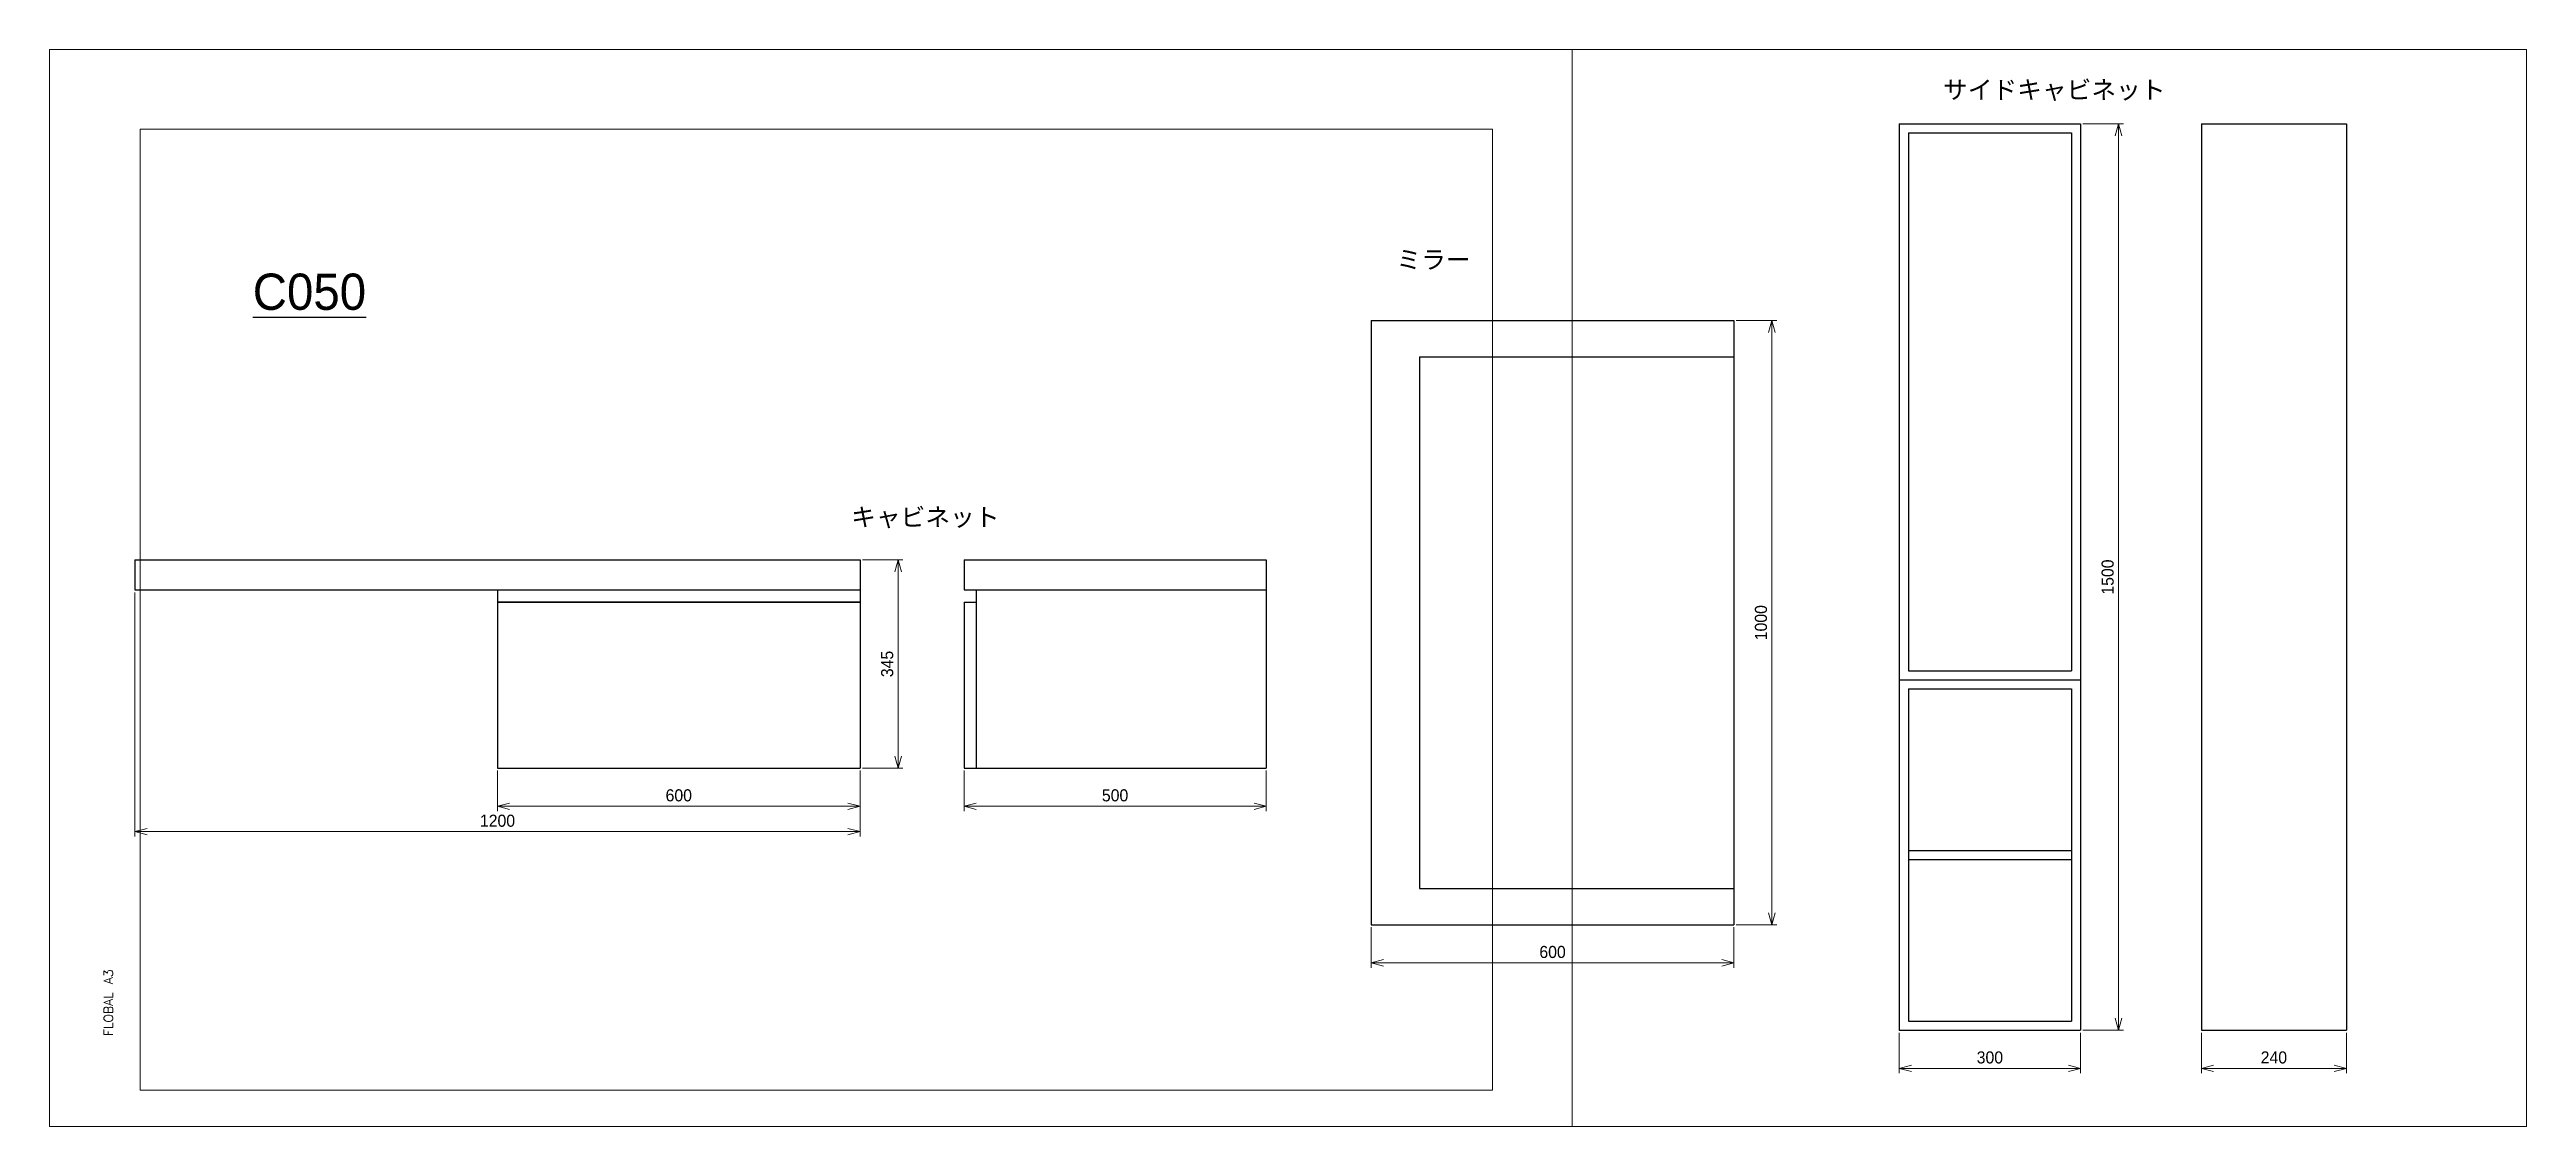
# Model space of a CAD drawing. Header units: millimetres. Extents: x 0 to 4099, y 0 to 1782.
import ezdxf

# ---------------------------------------------------------------- set-up
doc = ezdxf.new("R2010")
doc.units = ezdxf.units.MM
doc.header["$LTSCALE"] = 0.3
doc.layers.add('HOJO', color=8, linetype='Continuous', lineweight=13, plot=False)
doc.layers.add('実線', color=3, linetype='Continuous', lineweight=35)
doc.layers.add('寸法', color=2, linetype='Continuous', lineweight=18)
doc.styles.add('MS Pゴシック', font='')
doc.styles.get("Standard").update_dxf_attribs({"font": 'txt.shx', "bigfont": 'bigfont.shx'})
doc.styles.get('MS Pゴシック').set_extended_font_data('MS PGothic')
doc.dimstyles.new('MyDim S＝1：6', dxfattribs={"dimtxt": 2.5, "dimasz": 2.5, "dimexe": 1, "dimexo": 0.5, "dimgap": 1, "dimtad": 3, "dimdsep": 46, "dimtxsty": 'MS Pゴシック', "dimblk": 'OPEN30', "dimcen": 0, "dimclrd": 256, "dimclre": 256, "dimclrt": 256, "dimazin": 2, "dimtfac": 1, "dimtmove": 0, "dimatfit": 3, "dimldrblk": 'OPEN30', "dimfxl": 1, "dimlwd": 18, "dimlwe": 18, "dimarcsym": 0})

# ---------------------------------------------------------------- blocks, each defined once
blk = doc.blocks.new('_Open30')
at = {"color": 0, "lineweight": -2}
for p, q in [((-1, 0.27), (0, 0)), ((0, 0), (-1, -0.27)), ((0, 0), (-1, 0))]:
    blk.add_line(p, q, dxfattribs=at)
blk = doc.blocks.new('*D4')
at = {"layer": 'Defpoints', "color": 0, "ltscale": 6}
for p in [(741.4, 592.8), (1341.4, 592.8), (741.4, 529.8)]:
    blk.add_point(p, dxfattribs=at)
at = {"layer": '寸法', "lineweight": 18, "ltscale": 6}
for p, q in [((741.4, 588.8), (741.4, 521.8)), ((1341.4, 588.8), (1341.4, 521.8)), ((1321.4, 529.8), (761.4, 529.8))]:
    blk.add_line(p, q, dxfattribs=at)
at = {"layer": '寸法', "lineweight": 18, "ltscale": 6, "xscale": 20, "yscale": 20, "zscale": 20, "rotation": 180}
blk.add_blockref('_Open30', (741.4, 529.8), dxfattribs=at)
at = {"layer": '寸法', "lineweight": 18, "ltscale": 6, "xscale": 20, "yscale": 20, "zscale": 20}
blk.add_blockref('_Open30', (1341.4, 529.8), dxfattribs=at)
at = {"layer": '寸法', "ltscale": 6, "insert": (1041.4, 547.8), "char_height": 20, "attachment_point": 5, "style": 'MS Pゴシック'}
blk.add_mtext('600', dxfattribs=at)
blk = doc.blocks.new('*D3')
at = {"layer": 'Defpoints', "color": 0, "ltscale": 6}
for p in [(141.4, 887.8), (1341.4, 592.8), (141.4, 487.8)]:
    blk.add_point(p, dxfattribs=at)
at = {"layer": '寸法', "lineweight": 18, "ltscale": 6}
for p, q in [((141.4, 883.8), (141.4, 479.8)), ((1341.4, 588.8), (1341.4, 479.8)), ((1321.4, 487.8), (161.4, 487.8))]:
    blk.add_line(p, q, dxfattribs=at)
at = {"layer": '寸法', "lineweight": 18, "ltscale": 6, "xscale": 20, "yscale": 20, "zscale": 20, "rotation": 180}
blk.add_blockref('_Open30', (141.4, 487.8), dxfattribs=at)
at = {"layer": '寸法', "lineweight": 18, "ltscale": 6, "xscale": 20, "yscale": 20, "zscale": 20}
blk.add_blockref('_Open30', (1341.4, 487.8), dxfattribs=at)
at = {"layer": '寸法', "ltscale": 6, "insert": (741.4, 505.8), "char_height": 20, "attachment_point": 5, "style": 'MS Pゴシック'}
blk.add_mtext('1200', dxfattribs=at)
blk = doc.blocks.new('*D2')
at = {"layer": 'Defpoints', "color": 0, "ltscale": 6}
for p in [(1341.4, 937.8), (1341.4, 592.8), (1404.4, 592.8)]:
    blk.add_point(p, dxfattribs=at)
at = {"layer": '寸法', "lineweight": 18, "ltscale": 6}
for p, q in [((1345.4, 937.8), (1412.4, 937.8)), ((1404.4, 917.8), (1404.4, 612.8)), ((1345.4, 592.8), (1412.4, 592.8))]:
    blk.add_line(p, q, dxfattribs=at)
at = {"layer": '寸法', "lineweight": 18, "ltscale": 6, "xscale": 20, "yscale": 20, "zscale": 20}
for p, rotation in [((1404.4, 937.8), 90), ((1404.4, 592.8), 270)]:
    blk.add_blockref('_Open30', p, dxfattribs=dict(at, rotation=rotation))
at = {"layer": '寸法', "ltscale": 6, "insert": (1386.4, 765.3), "char_height": 20, "attachment_point": 5, "rotation": 90, "style": 'MS Pゴシック'}
blk.add_mtext('345', dxfattribs=at)
blk = doc.blocks.new('*D5')
at = {"layer": 'Defpoints', "color": 0, "ltscale": 6}
for p in [(1513.5, 592.8), (2013.5, 592.8), (1513.5, 529.8)]:
    blk.add_point(p, dxfattribs=at)
at = {"layer": '寸法', "lineweight": 18, "ltscale": 6}
for p, q in [((1513.5, 588.8), (1513.5, 521.8)), ((2013.5, 588.8), (2013.5, 521.8)), ((1993.5, 529.8), (1533.5, 529.8))]:
    blk.add_line(p, q, dxfattribs=at)
at = {"layer": '寸法', "lineweight": 18, "ltscale": 6, "xscale": 20, "yscale": 20, "zscale": 20, "rotation": 180}
blk.add_blockref('_Open30', (1513.5, 529.8), dxfattribs=at)
at = {"layer": '寸法', "lineweight": 18, "ltscale": 6, "xscale": 20, "yscale": 20, "zscale": 20}
blk.add_blockref('_Open30', (2013.5, 529.8), dxfattribs=at)
at = {"layer": '寸法', "ltscale": 6, "insert": (1763.5, 547.8), "char_height": 20, "attachment_point": 5, "style": 'MS Pゴシック'}
blk.add_mtext('500', dxfattribs=at)
blk = doc.blocks.new('*D7')
at = {"layer": 'Defpoints', "color": 0, "ltscale": 6}
for p in [(2787.5, 1333.6), (2787.5, 333.6), (2850.5, 333.6)]:
    blk.add_point(p, dxfattribs=at)
at = {"layer": '寸法', "lineweight": 18, "ltscale": 6}
for p, q in [((2791.5, 1333.6), (2858.5, 1333.6)), ((2850.5, 1313.6), (2850.5, 353.6)), ((2791.5, 333.6), (2858.5, 333.6))]:
    blk.add_line(p, q, dxfattribs=at)
at = {"layer": '寸法', "lineweight": 18, "ltscale": 6, "xscale": 20, "yscale": 20, "zscale": 20}
for p, rotation in [((2850.5, 1333.6), 90), ((2850.5, 333.6), 270)]:
    blk.add_blockref('_Open30', p, dxfattribs=dict(at, rotation=rotation))
at = {"layer": '寸法', "ltscale": 6, "insert": (2832.5, 833.6), "char_height": 20, "attachment_point": 5, "rotation": 90, "style": 'MS Pゴシック'}
blk.add_mtext('1000', dxfattribs=at)
blk = doc.blocks.new('*D6')
at = {"layer": 'Defpoints', "color": 0, "ltscale": 6}
for p in [(2187.5, 333.6), (2787.5, 333.6), (2787.5, 270.6)]:
    blk.add_point(p, dxfattribs=at)
at = {"layer": '寸法', "lineweight": 18, "ltscale": 6}
for p, q in [((2187.5, 329.6), (2187.5, 262.6)), ((2787.5, 329.6), (2787.5, 262.6)), ((2207.5, 270.6), (2767.5, 270.6))]:
    blk.add_line(p, q, dxfattribs=at)
at = {"layer": '寸法', "lineweight": 18, "ltscale": 6, "xscale": 20, "yscale": 20, "zscale": 20, "rotation": 180}
blk.add_blockref('_Open30', (2187.5, 270.6), dxfattribs=at)
at = {"layer": '寸法', "lineweight": 18, "ltscale": 6, "xscale": 20, "yscale": 20, "zscale": 20}
blk.add_blockref('_Open30', (2787.5, 270.6), dxfattribs=at)
at = {"layer": '寸法', "ltscale": 6, "insert": (2487.5, 288.6), "char_height": 20, "attachment_point": 5, "style": 'MS Pゴシック'}
blk.add_mtext('600', dxfattribs=at)
blk = doc.blocks.new('*D8')
at = {"layer": 'Defpoints', "color": 0, "ltscale": 6}
for p in [(3061.3, 159.1), (3361.3, 159.1), (3361.3, 96.1)]:
    blk.add_point(p, dxfattribs=at)
at = {"layer": '寸法', "lineweight": 18, "ltscale": 6}
for p, q in [((3061.3, 155.1), (3061.3, 88.1)), ((3361.3, 155.1), (3361.3, 88.1)), ((3081.3, 96.1), (3341.3, 96.1))]:
    blk.add_line(p, q, dxfattribs=at)
at = {"layer": '寸法', "lineweight": 18, "ltscale": 6, "xscale": 20, "yscale": 20, "zscale": 20, "rotation": 180}
blk.add_blockref('_Open30', (3061.3, 96.1), dxfattribs=at)
at = {"layer": '寸法', "lineweight": 18, "ltscale": 6, "xscale": 20, "yscale": 20, "zscale": 20}
blk.add_blockref('_Open30', (3361.3, 96.1), dxfattribs=at)
at = {"layer": '寸法', "ltscale": 6, "insert": (3211.3, 114.1), "char_height": 20, "attachment_point": 5, "style": 'MS Pゴシック'}
blk.add_mtext('300', dxfattribs=at)
blk = doc.blocks.new('*D9')
at = {"layer": 'Defpoints', "color": 0, "ltscale": 6}
for p in [(3561.3, 159.1), (3801.3, 159.1), (3801.3, 96.1)]:
    blk.add_point(p, dxfattribs=at)
at = {"layer": '寸法', "lineweight": 18, "ltscale": 6}
for p, q in [((3561.3, 155.1), (3561.3, 88.1)), ((3801.3, 155.1), (3801.3, 88.1)), ((3581.3, 96.1), (3781.3, 96.1))]:
    blk.add_line(p, q, dxfattribs=at)
at = {"layer": '寸法', "lineweight": 18, "ltscale": 6, "xscale": 20, "yscale": 20, "zscale": 20, "rotation": 180}
blk.add_blockref('_Open30', (3561.3, 96.1), dxfattribs=at)
at = {"layer": '寸法', "lineweight": 18, "ltscale": 6, "xscale": 20, "yscale": 20, "zscale": 20}
blk.add_blockref('_Open30', (3801.3, 96.1), dxfattribs=at)
at = {"layer": '寸法', "ltscale": 6, "insert": (3681.3, 114.1), "char_height": 20, "attachment_point": 5, "style": 'MS Pゴシック'}
blk.add_mtext('240', dxfattribs=at)
blk = doc.blocks.new('*D10')
at = {"layer": 'Defpoints', "color": 0, "ltscale": 6}
for p in [(3361.3, 1659.1), (3361.3, 159.1), (3424.3, 159.1)]:
    blk.add_point(p, dxfattribs=at)
at = {"layer": '寸法', "lineweight": 18, "ltscale": 6}
for p, q in [((3365.3, 1659.1), (3432.3, 1659.1)), ((3424.3, 1639.1), (3424.3, 179.1)), ((3365.3, 159.1), (3432.3, 159.1))]:
    blk.add_line(p, q, dxfattribs=at)
at = {"layer": '寸法', "lineweight": 18, "ltscale": 6, "xscale": 20, "yscale": 20, "zscale": 20}
for p, rotation in [((3424.3, 1659.1), 90), ((3424.3, 159.1), 270)]:
    blk.add_blockref('_Open30', p, dxfattribs=dict(at, rotation=rotation))
at = {"layer": '寸法', "ltscale": 6, "insert": (3406.3, 909.1), "char_height": 20, "attachment_point": 5, "rotation": 90, "style": 'MS Pゴシック'}
blk.add_mtext('1500', dxfattribs=at)

msp = doc.modelspace()

# ---------------------------------------------------------------- linework, layer by layer
at = {"ltscale": 6}
for p, q in [((3061.331, 1659.132), (3061.331, 159.132)), ((3061.331, 1659.132), (3361.331, 1659.132)), ((3076.331, 1644.132), (3076.331, 754.132)), ((3076.331, 1644.132), (3346.331, 1644.132)), ((3346.331, 1644.132), (3346.331, 754.132)), ((3361.331, 1659.132), (3361.331, 159.132)), ((3561.331, 1659.132), (3561.331, 159.132)), ((3561.331, 1659.132), (3801.331, 1659.132)), ((3801.331, 1659.132), (3801.331, 159.132)), ((2187.543, 1333.617), (2187.543, 333.617)), ((2187.543, 1333.617), (2787.543, 1333.617)), ((2787.543, 1333.617), (2787.543, 333.617)), ((2267.543, 1273.617), (2267.543, 393.617)), ((2267.543, 1273.617), (2787.543, 1273.617)), ((141.436, 937.812), (1341.436, 937.812)), ((141.436, 937.812), (141.436, 887.812)), ((1341.436, 937.812), (1341.436, 592.812)), ((1513.471, 937.812), (1513.471, 887.812)), ((1513.471, 937.812), (2013.471, 937.812)), ((2013.471, 937.812), (2013.471, 592.812)), ((141.436, 887.812), (1341.436, 887.812)), ((741.436, 887.812), (741.436, 592.812)), ((1513.471, 887.812), (2013.471, 887.812)), ((1513.471, 867.812), (1533.471, 867.812)), ((1513.471, 867.812), (1513.471, 592.812)), ((1533.471, 887.812), (1533.471, 592.812)), ((3061.331, 739.132), (3361.331, 739.132)), ((3076.331, 754.132), (3346.331, 754.132)), ((3076.331, 724.132), (3346.331, 724.132)), ((3076.331, 724.132), (3076.331, 174.132)), ((3346.331, 724.132), (3346.331, 174.132)), ((741.436, 592.812), (1341.436, 592.812)), ((1513.471, 592.812), (2013.471, 592.812)), ((3076.331, 456.632), (3346.331, 456.632)), ((3076.331, 441.632), (3346.331, 441.632)), ((2267.543, 393.617), (2787.543, 393.617)), ((2187.543, 333.617), (2787.543, 333.617)), ((3076.331, 174.132), (3346.331, 174.132)), ((3061.331, 159.132), (3361.331, 159.132)), ((3561.331, 159.132), (3801.331, 159.132))]:
    msp.add_line(p, q, dxfattribs=at)
at = {"layer": 'HOJO', "ltscale": 6}
for p, q in [((0, 0), (0, 1782)), ((0, 1782), (4099.332, 1782)), ((2460, 1782), (2520, 1782)), ((2520, 1782), (2520, 0)), ((4099.332, 1782), (4099.332, 0)), ((2388, 1650), (150, 1650)), ((150, 60), (150, 1650)), ((2388, 60), (2388, 1650)), ((2388, 60), (150, 60)), ((2520, 0), (0, 0)), ((4099.332, 0), (2520, 0))]:
    msp.add_line(p, q, dxfattribs=at)
at = {"layer": '実線', "ltscale": 6}
msp.add_line((741.436, 867.812), (1341.436, 867.812), dxfattribs=at)

# ---------------------------------------------------------------- texts
at = {"ltscale": 6, "attachment_point": 7, "style": 'MS Pゴシック'}
for s, insert, char_height in [('サイドキャビネット', (3133.693, 1696.823), 30), ('ミラー', (2229.164, 1417.682), 30), ('{\\LC050}', (336.305, 1350.432), 60), ('キャビネット', (1326.687, 989.748), 30)]:
    msp.add_mtext(s, dxfattribs=dict(at, insert=insert, char_height=char_height))
at = {"layer": 'HOJO', "ltscale": 6}
msp.add_text('FLOBAL A3', height=15, rotation=90, dxfattribs=at).set_placement((105, 149.375))

# ---------------------------------------------------------------- dimensions: what is measured, and where the dimension line sits
at = {"layer": '寸法', "ltscale": 6}
for base, p1, p2, picture, middle in [((3424.331, 159.132), (3361.331, 1659.132), (3361.331, 159.132), '*D10', (3406.331, 909.132)), ((2850.543, 333.617), (2787.543, 1333.617), (2787.543, 333.617), '*D7', (2832.543, 833.617)), ((1404.436, 592.812), (1341.436, 937.812), (1341.436, 592.812), '*D2', (1386.436, 765.312))]:
    dim = msp.add_linear_dim(base=base, p1=p1, p2=p2, angle=90, dimstyle='MyDim S＝1：6', dxfattribs=at)
    dim.commit()
    dim.dimension.update_dxf_attribs({"geometry": picture, "text_midpoint": middle})
dim = msp.add_linear_dim(base=(141.436, 487.812), p1=(1341.436, 592.812), p2=(141.436, 887.812), dimstyle='MyDim S＝1：6', dxfattribs=at)
dim.commit()
dim.dimension.update_dxf_attribs({"geometry": '*D3', "text_midpoint": (741.436, 487.812), "dimtype": 160})
for base, p1, p2, picture, middle in [((741.436, 529.812), (1341.436, 592.812), (741.436, 592.812), '*D4', (1041.436, 547.812)), ((1513.471, 529.812), (2013.471, 592.812), (1513.471, 592.812), '*D5', (1763.471, 547.812)), ((2787.543, 270.617), (2187.543, 333.617), (2787.543, 333.617), '*D6', (2487.543, 288.617)), ((3361.331, 96.132), (3061.331, 159.132), (3361.331, 159.132), '*D8', (3211.331, 114.132)), ((3801.331, 96.132), (3561.331, 159.132), (3801.331, 159.132), '*D9', (3681.331, 114.132))]:
    dim = msp.add_linear_dim(base=base, p1=p1, p2=p2, dimstyle='MyDim S＝1：6', dxfattribs=at)
    dim.commit()
    dim.dimension.update_dxf_attribs({"geometry": picture, "text_midpoint": middle})

doc.saveas('drawing.dxf')
